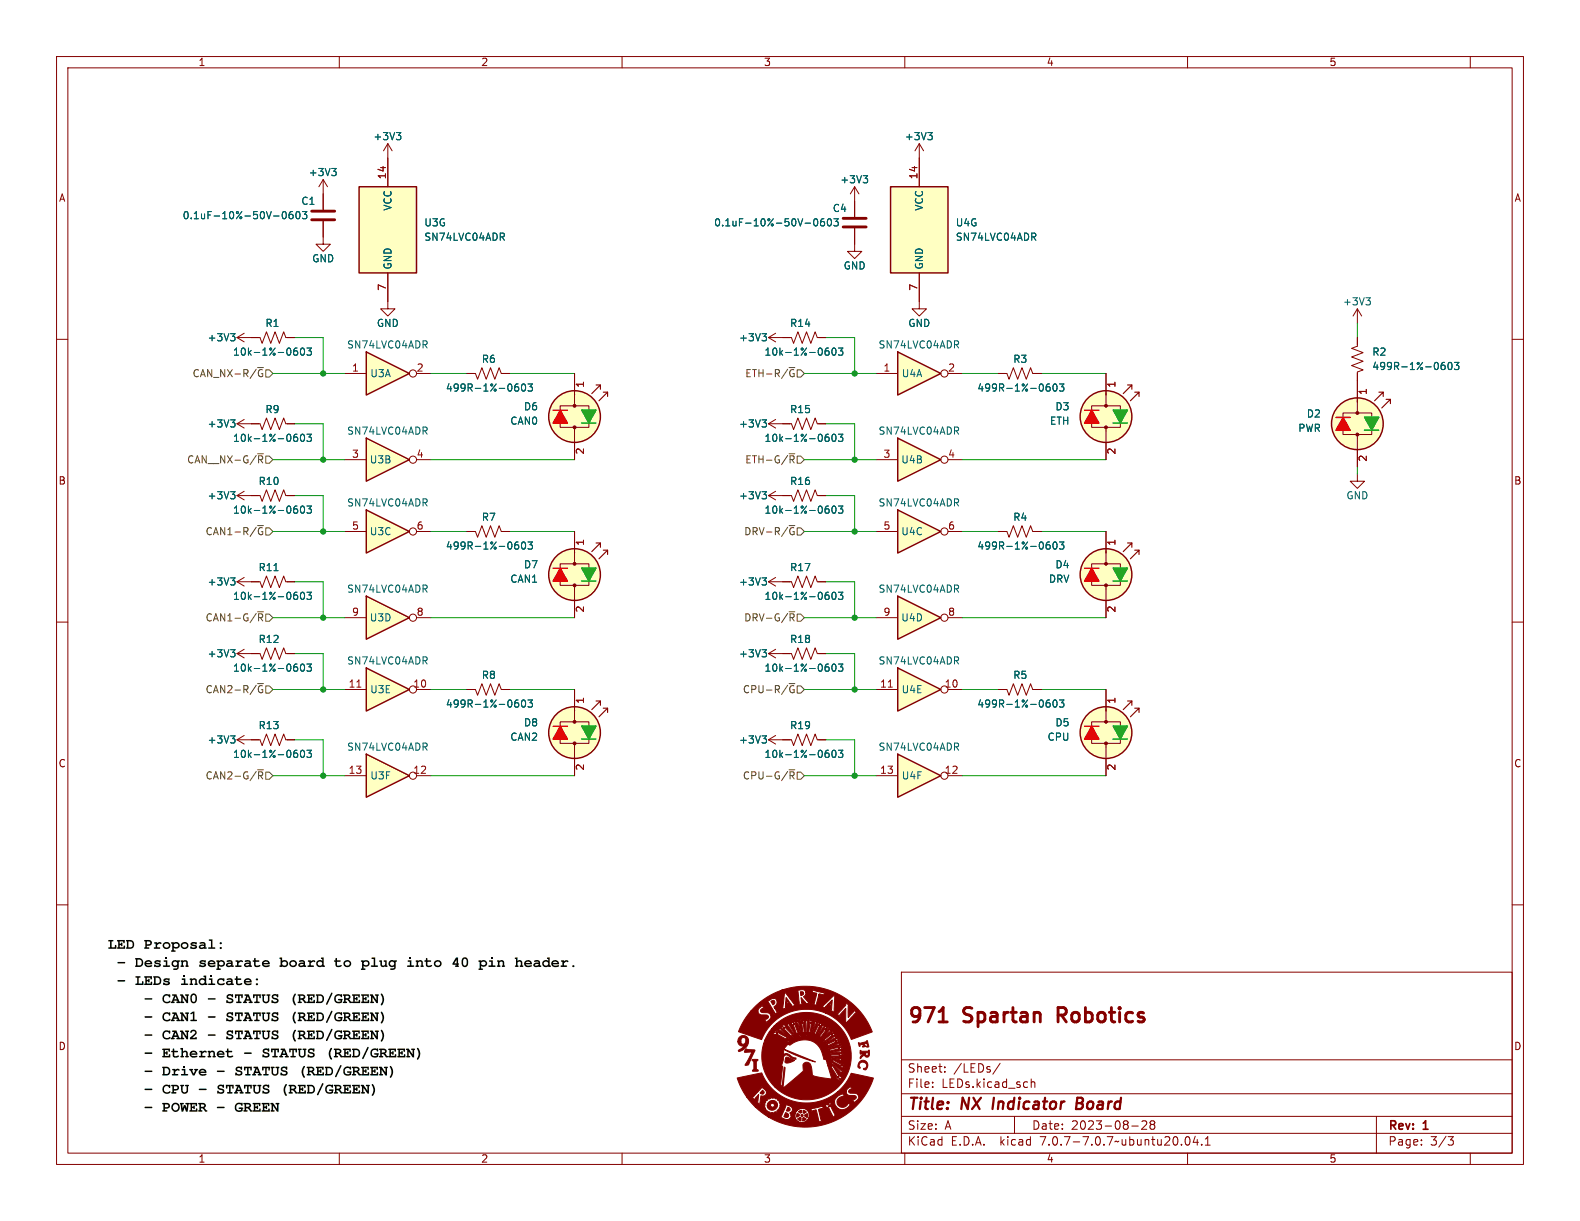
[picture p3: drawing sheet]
<svg xmlns="http://www.w3.org/2000/svg" width="279mm" height="216mm" viewBox="0 0 279 216" stroke-linecap="round" stroke-linejoin="round" font-family="sans-serif">
<defs><g id="words">
<g font-size="3.5" fill="#840000">
<text x="160.4" y="181.6">971</text>
<text x="170.6" y="181.6">Spartan</text>
<text x="188.2" y="181.6">Robotics</text>
</g>
<g font-size="2.8" fill="#840000">
<text x="160.4" y="196.8">Title:</text>
<text x="170.1" y="196.8">NX</text>
<text x="176.4" y="196.8">Indicator</text>
<text x="191.9" y="196.8">Board</text>
</g>
<g font-size="2.7">
<text x="19" y="168.1">LED Proposal:</text>
<text x="20.6" y="171.3">-</text>
<text x="23.8" y="171.3">Design</text>
<text x="35" y="171.3">separate</text>
<text x="49.4" y="171.3">board</text>
<text x="59" y="171.3">to</text>
<text x="63.8" y="171.3">plug</text>
<text x="71.8" y="171.3">into</text>
<text x="79.8" y="171.3">40 pin</text>
<text x="91" y="171.3">header.</text>
<text x="20.6" y="174.5">-</text>
<text x="23.8" y="174.5">LEDs indicate:</text>
<text x="25.4" y="177.7">-</text>
<text x="28.6" y="177.7">CAN0 -</text>
<text x="39.8" y="177.7">STATUS (RED/GREEN)</text>
<text x="25.4" y="180.9">-</text>
<text x="25.4" y="184.1">-</text>
<text x="28.6" y="180.9">CAN1 -</text>
<text x="28.6" y="184.1">CAN2 -</text>
<text x="39.8" y="180.9">STATUS (RED/GREEN)</text>
<text x="39.8" y="184.1">STATUS (RED/GREEN)</text>
<text x="25.4" y="187.3">-</text>
<text x="25.4" y="190.5">-</text>
<text x="28.6" y="187.3">Ethernet</text>
<text x="28.6" y="190.5">Drive</text>
<text x="38.2" y="190.5">-</text>
<text x="41.4" y="190.5">STATUS (RED/GREEN)</text>
<text x="43" y="187.3">-</text>
<text x="46.2" y="187.3">STATUS (RED/GREEN)</text>
<text x="25.4" y="193.7">-</text>
<text x="25.4" y="196.9">-</text>
<text x="28.6" y="193.7">CPU -</text>
<text x="28.6" y="196.9">POWER-</text>
<text x="38.2" y="193.7">STATUS (RED/GREEN)</text>
<text x="41.4" y="196.9">GREEN</text>
</g>
<g font-size="2.1" fill="#840000">
<text x="160.4" y="189.9">Sheet:</text>
<text x="168.6" y="189.9">/LEDs/</text>
<text x="160.4" y="192.6">File:</text>
<text x="166.5" y="192.6">LEDs.kicad_sch</text>
<text x="160.4" y="202.8">KiCad</text>
<text x="160.4" y="200">Size:</text>
<text x="167.1" y="200">A</text>
<text x="168.1" y="202.8">E.D.A.</text>
<text x="177" y="202.8">kicad</text>
<text x="182.4" y="200">Date:</text>
<text x="184.2" y="202.8">7.0.7-7.0.7~ubuntu20.04.1</text>
<text x="189.4" y="200">2023-08-28</text>
<text x="245.4" y="200.2">Rev:</text>
<text x="245.4" y="202.8">Page:</text>
<text x="251.8" y="200.2">1</text>
<text x="252.9" y="202.8">3/3</text>
</g>
<g font-size="1.8" fill="#840000">
<text x="35" y="11.9">1</text>
<text x="85" y="11.9">2</text>
<text x="135" y="11.9">3</text>
<text x="185" y="11.9">4</text>
<text x="235" y="11.9">5</text>
<text x="10.3" y="35.9">A</text>
<text x="267.7" y="35.9">A</text>
<text x="10.3" y="85.9">B</text>
<text x="267.7" y="85.9">B</text>
<text x="10.3" y="135.9">C</text>
<text x="267.7" y="135.9">C</text>
<text x="10.3" y="185.9">D</text>
<text x="267.7" y="185.9">D</text>
<text x="35" y="205.8">1</text>
<text x="85" y="205.8">2</text>
<text x="135" y="205.8">3</text>
<text x="185" y="205.8">4</text>
<text x="235" y="205.8">5</text>
</g>
<g font-size="1.8" fill="#006464">
<text x="65.9" y="25">+3V3</text>
<text x="159.9" y="25">+3V3</text>
<text x="54.5" y="31.3">+3V3</text>
<text x="148.5" y="32.6">+3V3</text>
<text x="32.2" y="39">0.1uF-10%-50V-0603</text>
<text x="53.2" y="36.4">C1</text>
<text x="69.4" y="37.4" transform="rotate(-90 69.4 37.4)">VCC</text>
<text x="74.9" y="40.2">U3G</text>
<text x="126.2" y="40.2">0.1uF-10%-50V-0603</text>
<text x="147.2" y="37.7">C4</text>
<text x="163.4" y="37.4" transform="rotate(-90 163.4 37.4)">VCC</text>
<text x="168.9" y="40.2">U4G</text>
<text x="55.1" y="46.6">GND</text>
<text x="69.4" y="47.8" transform="rotate(-90 69.4 47.8)">GND</text>
<text x="74.9" y="42.8">SN74LVC04ADR</text>
<text x="149.1" y="47.9">GND</text>
<text x="163.4" y="47.8" transform="rotate(-90 163.4 47.8)">GND</text>
<text x="168.9" y="42.8">SN74LVC04ADR</text>
<text x="46.8" y="58">R1</text>
<text x="66.5" y="58">GND</text>
<text x="139.6" y="58">R14</text>
<text x="160.5" y="58">GND</text>
<text x="237.4" y="54.2">+3V3</text>
<text x="36.6" y="60.6">+3V3</text>
<text x="41.1" y="63.1">10k-1%-0603</text>
<text x="61.3" y="61.8">SN74LVC04ADR</text>
<text x="85.1" y="64.4">R6</text>
<text x="130.6" y="60.6">+3V3</text>
<text x="135.1" y="63.1">10k-1%-0603</text>
<text x="155.3" y="61.8">SN74LVC04ADR</text>
<text x="179.1" y="64.4">R3</text>
<text x="242.6" y="63.1">R2</text>
<text x="242.6" y="65.6">499R-1%-0603</text>
<text x="65.4" y="66.9">U3A</text>
<text x="78.7" y="69.4">499R-1%-0603</text>
<text x="159.4" y="66.9">U4A</text>
<text x="172.7" y="69.4">499R-1%-0603</text>
<text x="36.6" y="75.8">+3V3</text>
<text x="46.8" y="73.3">R9</text>
<text x="61.3" y="77.1">SN74LVC04ADR</text>
<text x="90.1" y="75.3">CAN0</text>
<text x="92.6" y="72.8">D6</text>
<text x="130.6" y="75.8">+3V3</text>
<text x="139.6" y="73.3">R15</text>
<text x="155.3" y="77.1">SN74LVC04ADR</text>
<text x="185.6" y="75.3">ETH</text>
<text x="186.5" y="72.8">D3</text>
<text x="229.5" y="76.6">PWR</text>
<text x="231" y="74">D2</text>
<text x="41.1" y="78.3">10k-1%-0603</text>
<text x="65.3" y="82.1">U3B</text>
<text x="135.1" y="78.3">10k-1%-0603</text>
<text x="159.3" y="82.1">U4B</text>
<text x="36.6" y="88.5">+3V3</text>
<text x="45.6" y="86">R10</text>
<text x="61.3" y="89.8">SN74LVC04ADR</text>
<text x="130.6" y="88.5">+3V3</text>
<text x="139.6" y="86">R16</text>
<text x="155.3" y="89.8">SN74LVC04ADR</text>
<text x="238" y="88.5">GND</text>
<text x="41.1" y="91">10k-1%-0603</text>
<text x="65.3" y="94.8">U3C</text>
<text x="85.1" y="92.3">R7</text>
<text x="135.1" y="91">10k-1%-0603</text>
<text x="159.3" y="94.8">U4C</text>
<text x="179.1" y="92.3">R4</text>
<text x="45.6" y="101.2">R11</text>
<text x="78.7" y="97.4">499R-1%-0603</text>
<text x="92.6" y="100.7">D7</text>
<text x="139.6" y="101.2">R17</text>
<text x="172.7" y="97.4">499R-1%-0603</text>
<text x="186.5" y="100.7">D4</text>
<text x="36.6" y="103.7">+3V3</text>
<text x="41.1" y="106.3">10k-1%-0603</text>
<text x="61.3" y="105">SN74LVC04ADR</text>
<text x="90.1" y="103.2">CAN1</text>
<text x="130.6" y="103.7">+3V3</text>
<text x="135.1" y="106.3">10k-1%-0603</text>
<text x="155.3" y="105">SN74LVC04ADR</text>
<text x="185.4" y="103.2">DRV</text>
<text x="45.6" y="113.9">R12</text>
<text x="65.3" y="110.1">U3D</text>
<text x="139.6" y="113.9">R18</text>
<text x="159.3" y="110.1">U4D</text>
<text x="36.6" y="116.4">+3V3</text>
<text x="41.1" y="119">10k-1%-0603</text>
<text x="61.3" y="117.7">SN74LVC04ADR</text>
<text x="130.6" y="116.4">+3V3</text>
<text x="135.1" y="119">10k-1%-0603</text>
<text x="155.3" y="117.7">SN74LVC04ADR</text>
<text x="65.4" y="122.8">U3E</text>
<text x="78.7" y="125.3">499R-1%-0603</text>
<text x="85.1" y="120.2">R8</text>
<text x="159.3" y="122.8">U4E</text>
<text x="172.7" y="125.3">499R-1%-0603</text>
<text x="179.1" y="120.2">R5</text>
<text x="36.6" y="131.7">+3V3</text>
<text x="45.6" y="129.1">R13</text>
<text x="90.1" y="131.2">CAN2</text>
<text x="92.6" y="128.6">D8</text>
<text x="130.6" y="131.7">+3V3</text>
<text x="139.6" y="129.1">R19</text>
<text x="185.1" y="131.2">CPU</text>
<text x="186.5" y="128.6">D5</text>
<text x="41.1" y="134.2">10k-1%-0603</text>
<text x="61.3" y="132.9">SN74LVC04ADR</text>
<text x="135.1" y="134.2">10k-1%-0603</text>
<text x="155.3" y="132.9">SN74LVC04ADR</text>
<text x="65.4" y="138">U3F</text>
<text x="159.4" y="138">U4F</text>
</g>
<g font-size="1.8" fill="#a90000">
<text x="68.3" y="31.8" transform="rotate(-90 68.3 31.8)">14</text>
<text x="162.3" y="31.8" transform="rotate(-90 162.3 31.8)">14</text>
<text x="68.3" y="51.5" transform="rotate(-90 68.3 51.5)">7</text>
<text x="162.3" y="51.5" transform="rotate(-90 162.3 51.5)">7</text>
<text x="62.2" y="65.8">1</text>
<text x="73.6" y="65.8">2</text>
<text x="156.1" y="65.8">1</text>
<text x="167.6" y="65.8">2</text>
<text x="103.6" y="68.7" transform="rotate(-90 103.6 68.7)">1</text>
<text x="197.6" y="68.7" transform="rotate(-90 197.6 68.7)">1</text>
<text x="242" y="69.9" transform="rotate(-90 242 69.9)">1</text>
<text x="62.2" y="81">3</text>
<text x="73.6" y="81">4</text>
<text x="103.6" y="80.5" transform="rotate(-90 103.6 80.5)">2</text>
<text x="156.1" y="81">3</text>
<text x="167.6" y="81">4</text>
<text x="197.6" y="80.5" transform="rotate(-90 197.6 80.5)">2</text>
<text x="242" y="81.7" transform="rotate(-90 242 81.7)">2</text>
<text x="62.2" y="93.7">5</text>
<text x="73.6" y="93.7">6</text>
<text x="156.1" y="93.7">5</text>
<text x="167.6" y="93.7">6</text>
<text x="103.6" y="96.6" transform="rotate(-90 103.6 96.6)">1</text>
<text x="197.6" y="96.6" transform="rotate(-90 197.6 96.6)">1</text>
<text x="62.2" y="109">9</text>
<text x="73.6" y="109">8</text>
<text x="103.6" y="108.4" transform="rotate(-90 103.6 108.4)">2</text>
<text x="156.1" y="109">9</text>
<text x="167.6" y="109">8</text>
<text x="197.6" y="108.4" transform="rotate(-90 197.6 108.4)">2</text>
<text x="61.6" y="121.7">11</text>
<text x="73" y="121.7">10</text>
<text x="103.6" y="124.5" transform="rotate(-90 103.6 124.5)">1</text>
<text x="155.5" y="121.7">11</text>
<text x="167" y="121.7">10</text>
<text x="197.6" y="124.5" transform="rotate(-90 197.6 124.5)">1</text>
<text x="61.6" y="136.9">13</text>
<text x="73" y="136.9">12</text>
<text x="103.6" y="136.3" transform="rotate(-90 103.6 136.3)">2</text>
<text x="155.5" y="136.9">13</text>
<text x="167" y="136.9">12</text>
<text x="197.6" y="136.3" transform="rotate(-90 197.6 136.3)">2</text>
</g>
<g font-size="1.8" fill="#725600">
<text x="34" y="66.9">CAN_NX-R/~{G}</text>
<text x="131.7" y="66.9">ETH-R/~{G}</text>
<text x="33" y="82.1">CAN__NX-G/~{R}</text>
<text x="131.7" y="82.1">ETH-G/~{R}</text>
<text x="36.3" y="94.8">CAN1-R/~{G}</text>
<text x="131.5" y="94.8">DRV-R/~{G}</text>
<text x="36.3" y="110.1">CAN1-G/~{R}</text>
<text x="131.5" y="110.1">DRV-G/~{R}</text>
<text x="36.3" y="122.8">CAN2-R/~{G}</text>
<text x="131.3" y="122.8">CPU-R/~{G}</text>
<text x="36.3" y="138">CAN2-G/~{R}</text>
<text x="131.3" y="138">CPU-G/~{R}</text>
</g>
</g></defs>
<g fill="none" stroke="#840000" stroke-width=".18">
<path d="M10 10h259.4v195.9h-259.4zM12 12h255.4v191.9h-255.4zM60 10v2M110 10v2M160 10v2M210 10v2M260 10v2M10 60h2M151.1 43.2v1.3h-1.2l1.2 1.2 1.3-1.2h-1.3M267.4 60h2M10 110h2M267.4 110h2"/>
<path d="M10 160h2M267.4 160h2M159.4 171.9h108v32h-108zM159.4 197.4h108M159.4 193.4h108M159.4 187.4h108M164.9 192.1v.2M164.9 191.4v.1M167.1 189.4v.2M167.1 188.7v.1M176.9 188l-1.3 1.9M179.4 197.4v3"/>
<path d="M182.4 190.8v1.5M182.4 191.4l.2-.1 .3 .1 .1 .9M200.1 199.1h1.2M201.9 198.3l.6-.1 .2 .1 .1 .3-.9 1.1h.9M203.6 198.8l-.2-.3 .2-.3 .5 .1 .1 .2-.3 .3M203.6 198.8l-.2 .3v.3l.2 .3 .5-.1 .1-.2-.1-.4-.2-.2M203.6 198.8h.3M243.4 197.4v6.5M60 203.9v2M110 203.9v2M159.4 200.4h108M160 203.9v2"/>
<path d="M209.7 201.1l.2-.1a.81 .81 0 0 1 .6 .6 .81 .81 0 0 1-.3 .8l-.1 .1a.81 .81 0 0 1-.4-1.4zM210 203.9v2M211.4 200.9l-.4 1.1h.9M211.7 201.5v1M212.5 202.3v.2M213.1 202.5h.9M213.1 201.4l.5-.4v1.5M251.4 202.3v.2M251.4 201.6v.1M256.1 201h.9l-.5 .6 .4 .1 .1 .5-.3 .3h-.4M260 203.9v2"/>
</g>
<path d="M175.8 194.1l-.3 2M190.4 195.1h.7M191.1 195.1l.2 .1M191.2 194.1h-.7l-.2 2 .9-.1M191.3 195l-.2 .1" fill="none" stroke="#840000" stroke-width=".4"/>
<path d="M187.1 179.5h1M188.1 178.2h-1v2.5M166.1 180.7h1.4" fill="none" stroke="#840000" stroke-width=".51"/>
<g fill="#840000" stroke="#840000" stroke-width=".18">
<path d="M130.4 190.6l4.3-.9a8.5 8.5 0 0 0 10 5.1h2.9l.1 .6 .5 .6-.1 .1h.3a1.43 1.43 0 0 0 1.9-.8l-.2-.3-.4 .5a.99 .99 0 0 1-1.6-.3 .99 .99 0 0 1 1-1.4l.1 .2 .2-.1-.2-.2a.32 .32 0 0 0-.2-.3 .32 .32 0 0 0-.4 .2l-.8 .6-.2 .6h-2.9a8.4 8.4 0 0 0 3.4-1.8l1.5 .1a.66 .66 0 0 0 .6 .6h.6a.42 .42 0 0 1 .6 .2 .42 .42 0 0 1-.4 .6l-.1-.1a.22 .22 0 0 0-.1 .2 .22 .22 0 0 0 .2 .2 .17 .17 0 0 0 .2 .2 .17 .17 0 0 0 .1-.2v-.1a.76 .76 0 0 0 .4-1.1l-.4-.3h-1a.35 .35 0 0 1-.2-.5 .35 .35 0 0 1 .5-.1l.1-.2-.4-.4-.5 .5-.2 .4h-1.5l.2-.1a13.7 13.7 0 0 0 2.3-3.1l3.8 .8a3.3 3.3 0 0 1-.7 1.8 12.7 12.7 0 0 1-17.9 5.1h2.1l.4 .2a1.45 1.45 0 0 0 1.2 .2l.4-.4v-.3h.6l.1 .1-.1 .1 .1 .1-.1 .1 .2 .1-.1 .1h.1l-.1 .1 .2 .1-.1 .1h.2v.1h.1l.1 .2 .1-.1 .2 .2 .1-.1 .1 .2 .1-.1 .3 .1 .1-.1h.1v-.1l.2 .1v-.2l.1 .1v-.2l.2 .1v-.2h.2l-.1-.1h.2l-.1-.2h.2l-.1-.1 .1-.1v-.3l.1-.1-.1-.1 .1-.1-.2-.2 .1-.1-.1-.1v-.1h-.2l.1-.2h-.2l.1-.1h-.2v-.1h-.1l-.1-.1-.1 .1-.1-.2h1.2l.2 .7 .1-.2 .6-.2 .4 1.6a.22 .22 0 0 1 .1 .3 .22 .22 0 0 1-.2 .1l.2 .2 .6-.2 .1-.2a.4 .4 0 0 1-.5-.5l-.1-.7a.41 .41 0 0 1-.1-.6 .41 .41 0 0 1 .6-.1v.1a.34 .34 0 0 0 .2-.3 .34 .34 0 0 0-.1-.3h.5l.1 .1a.86 .86 0 0 1 .8 .9l.2 .5a.28 .28 0 0 0 .2 .4 .28 .28 0 0 0 .4-.2l-.3-.6a1.42 1.42 0 0 1-.3-1.5l-.1-.1a.21 .21 0 0 0-.3-.2 .21 .21 0 0 0-.1 .3l-.3 .2v-.4l-.3 .6h-.5l-.1-.1-.1 .1-1.6 .4h-2.3v.1l-.1-.1-.1 .2-.1-.1v.2h-.2l.1 .1-.3 .1 .1 .1-.1-.1v.2l-.1 .1 .1 .1h-.2l.1 .2-.1 .1h-.6l-.2-.4a.68 .68 0 0 0 .4-.8 .68 .68 0 0 0-.7-.5l-.5-.2 .1 .3-.2 .5-.6 1.3-.2-.1-.1 .2h-2.1l-2.2-1.8 1.7 .1 .1 .3-.2 .2 .3-.1 .1 .2v.3l.2-.1 .4 .1v.2l.4-.2 .2 .2 .1-.2 .2-.1 .3 .1a.36 .36 0 0 1 .4-.5v-.2l.3-.3a.28 .28 0 0 1-.2-.2 .28 .28 0 0 1 .2-.3 .28 .28 0 0 1-.3-.2 .28 .28 0 0 1 .2-.3 .31 .31 0 0 1-.4-.1 .31 .31 0 0 1-.1-.4 .28 .28 0 0 1-.4 .1 .28 .28 0 0 1-.1-.3 .34 .34 0 0 1-.4 .2 .34 .34 0 0 1-.3-.2 .3 .3 0 0 1-.2 .3 .3 .3 0 0 1-.3-.1v.2l-.2 .2h-.3a.31 .31 0 0 1 .1 .4 .31 .31 0 0 1-.4 .1 .3 .3 0 0 1 .3 .3 .3 .3 0 0 1-.3 .3h-1.4l-1.6-1.8h.9l.6 .6a.94 .94 0 0 1 .6-.9l.1-.1-.2 1.2a.59 .59 0 0 0 .5 .6 .84 .84 0 0 1 0-1v-.3a.32 .32 0 0 1 .5-.2h.1a.69 .69 0 0 0 .5-.7 .69 .69 0 0 0-.6-.6l-.4-.3v.2l-1.4 1.6-.2-.1h-1l-1.1-1.8z"/>
<path d="M136.9 181.4l.4-.3h1.8l1.3 1.8 .2-.1 3.6 .1 .7-1.4a.45 .45 0 0 0 .4-.3 .45 .45 0 0 0-.1-.5l-.1 .3h-.2v-.3l-.3 .3v.5l-.6 1.3h-3.4l-1-1.5-.1-.5h.4l.1 .3a3.2 3.2 0 0 1 .9 1.7l.2-.1 2.6 .1 .8-2.2-.1-.1-.1 .2-.1-.2-.1 .1v.3l-.6 1.8h-2.4l-.5-1.3 .1-.6-.3-.3h.4l.2 .4 .5 1.8 .2-.1-.4-1.9h.3l.2 .4 .2 1.5 1.2 .1 .1-.5a2.35 2.35 0 0 1 .4-1.5l-.1-.4-.1 .3-.2-.1 .1-.3a.62 .62 0 0 0-.2 .9l-.2 1.5h-.8l-.2-1.6 .2-.5h.2l.1 .3v1.6a.13 .13 0 0 0 0 .2 .13 .13 0 0 0 .2-.1v-1.7l.2-.4-.1-.1a.17 .17 0 0 1-.2 .2 .17 .17 0 0 1-.1-.3l-.1 .3h-.2l-.3-.4 .1 .3-.2 .1-.2-.2v.4h-.3v-.3l-.2-.1v.3l-.2-.2-.5 .1-.1 .3h-.1l-.1-.3-.2 .3h-.5a.18 .18 0 0 1 0 .3 .18 .18 0 0 1-.2 0 .18 .18 0 0 1-.1-.2v.2h-1.8a7.8 7.8 0 0 1 10.2-.5 7.8 7.8 0 0 1 1.9 10.1 8 8 0 0 1-12.4 1.4l1 .1 .3-.3 .4-3.2 .1 .1-.3 3.6 3.3-2.8 .3-.4a1.04 1.04 0 0 1 .2-1.3 .9 .9 0 0 1 1.2 1l.1 .6a.61 .61 0 0 0 .7 .9l2.8 .4-.7-2.3h.5l.4 .7a2.12 2.12 0 0 1 .7 1.6l.4 .3v-.4h.2l.1 .3a.55 .55 0 0 0 .1-.6 .55 .55 0 0 0-.6-.3l-1-1.7-.8 .1-.1-.5h.6l.4 .2 1.2 1.2 .2 .4h.3a.17 .17 0 0 1-.2-.1 .17 .17 0 0 1 .1-.2 .17 .17 0 0 1 .2 .1l-1.6-1.4-.2-.4h-.3a.16 .16 0 0 1 .2 .2 .16 .16 0 0 1-.3 0h-.6l-.2-.5h.9l.6 .4a2.37 2.37 0 0 1 1.3 .9l.4-.1-.2-.1v-.2h.3l-.3-.3h-.5l-1.5-.8-.1 .2h-.9v-.2h-.4l-.1-.2a3.4 3.4 0 0 0-3.1-3.2 4.1 4.1 0 0 0-2.8 .9l-.4-.2-.7 .9 5.6 2.3-3.2-1.1-2.4-1.2v1a1.03 1.03 0 0 1 1.5 .4l.7 .2v.2l-.6-.1-1.1-.7-.5 .2-.1 .7-.3 1.1 .2 .1-.4 3.5h-1a7.6 7.6 0 0 1-2-7.6l4.6 .1a6 6 0 0 1 3-1 3.7 3.7 0 0 1 3.3 3.5l-.1-.6h.4l.1 .4 .1-.1a.3 .3 0 0 0 0-.3 .3 .3 0 0 0-.3-.1 .45 .45 0 0 1-.5-.6l.4-.1 .1 .3h.1a.36 .36 0 0 0-.1-.4 .36 .36 0 0 0-.5 .1l-.2-.3a.24 .24 0 0 1-.1-.4 .24 .24 0 0 1 .4 .1l.1 .1h.1l-.2-.5-.6 .2-.1-.1a.32 .32 0 0 1-.3-.3 .32 .32 0 0 1 .3-.3l.2 .2h.2l-.4-.4-.4 .4-.3-.3a.24 .24 0 0 1-.3-.2 .24 .24 0 0 1 .2-.3l.4 .2v-.1l-.6-.3a.35 .35 0 0 1-.1 .5 .35 .35 0 0 1-.5-.1 .3 .3 0 0 1-.3-.2 .3 .3 0 0 1 0-.3l.5 .1v-.1l-.7-.2v.5h-.9a.18 .18 0 0 1-.1-.3 .18 .18 0 0 1 .3-.1h.2l-.3-.1a.28 .28 0 0 0-.4 .1 .28 .28 0 0 0 .1 .4l-1 .2-.1-.3 .5-.2h-.3a.25 .25 0 0 0-.3 .2 .25 .25 0 0 0 .1 .3l-.5 .3a.28 .28 0 0 1-.2 .1 .28 .28 0 0 1-.3-.2l.4-.4-.5 .3 .2 .4-.3 .2h-4.5l.3-.6h3.8a.37 .37 0 0 0 .5 .4l-.3-.4 .5-.3a.23 .23 0 0 1 .4-.1 .23 .23 0 0 1 0 .3l-.2 .2 .5-.2-.2-.4 .7-.2a.23 .23 0 0 1 .3-.1 .23 .23 0 0 1 0 .4l-.4 .1 .4-.1a.3 .3 0 0 0 .3-.1 .3 .3 0 0 0-.1-.4h1.1v.4h-.5h.7v-.5l1 .3a.3 .3 0 0 1-.1 .3 .3 .3 0 0 1-.4 0h-.1l.6 .2 .2-.5 .7 .3a.24 .24 0 0 1 .1 .3 .24 .24 0 0 1-.2 .2l-.4-.1a.4 .4 0 0 0 .4 .2 .4 .4 0 0 0 .3-.3l.7 .6-.4 .2-.3-.1a.37 .37 0 0 0 .3 .3 .37 .37 0 0 0 .4-.2h.1l.4 .7-.4 .1-.2-.3h-.1l.1 .2a.41 .41 0 0 0 .7 0l.1 .6a.22 .22 0 0 1 0 .3 .22 .22 0 0 1-.3-.1l-.1-.3-.1 .1a.35 .35 0 0 0 .1 .4 .35 .35 0 0 0 .5-.1h.1l.1 .8h-.5v-.4v.5l.8-.1v.1l1.9 .5 .3-.1a.17 .17 0 0 1-.3-.1 .17 .17 0 0 1 .2-.2l-2.3-.2-.1-.5h.3v.2h1.3a.63 .63 0 0 0 .8 .1l-.2-.2 .1-.1h.2a.45 .45 0 0 0-.4-.2 .45 .45 0 0 0-.4 .2h-1.7l-.1-.4h.3a.43 .43 0 0 0 .7 .1l1.4-.1 .1-.1-.2-.1v-.1h.3a.74 .74 0 0 0-.9 .1l-1.7 .2-.1-.5h.3v.2l1.6-.3a.43 .43 0 0 0 .4 .1 .43 .43 0 0 0 .3-.4 .18 .18 0 0 1-.2 .1 .18 .18 0 0 1-.2-.1l.3-.2-.5-.1-.4 .3-1.3 .4h-.3l-.2-.4h.3l.1 .2 1.5-.6a.46 .46 0 0 0 .6-.3 .16 .16 0 0 1-.2 .2 .16 .16 0 0 1-.1-.2 .16 .16 0 0 1 .1-.2l-2 .9h-.3l-.3-.5h.3l.2 .2 1.2-.6h.6l.3-.3h-.4v-.1l.3-.2a.67 .67 0 0 0-.9 .4l-1.3 .6h-.3l-.2-.4h.3l.1 .2 1.4-.9 .4-.1 .1-.1-.3-.1 .1-.2h-.2l-.2 .3-1.4 .9h-.3l-.4-.4h.4l.1 .2 1.3-1a.45 .45 0 0 0 .4-.1 .45 .45 0 0 0 .1-.5l-.2 .3-.1-.1 .1-.3-.4 .2-.2 .4-1.1 .9h-.4l-.4-.3h.4a.23 .23 0 0 0 .3 0 .23 .23 0 0 0 .1-.2l1.3-1.1v-.3l-.2 .2v-.3l-.1 .1-.2 .4-1.2 1.2h-.4l-.5-.3h.5l.2 .1 .2-.3a2.11 2.11 0 0 1 1.1-1v-.4a.16 .16 0 0 1-.2 .1 .16 .16 0 0 1-.1-.2 .16 .16 0 0 1 .3-.1 .5 .5 0 0 0-.6 .6l-.9 1.2h-.5l-.7-.3 1 .1 .8-1.4 .3-.2v-.2a.16 .16 0 0 1-.3 0 .16 .16 0 0 1 .2-.2 .51 .51 0 0 0-.4 .6l-.8 1.3h-.8a5.8 5.8 0 0 0-4.6 .9h-3.8l.7-1.4h.7l.1 .3 .2 .1a1.47 1.47 0 0 1 1.3 .5l.6 .3 .4-.2-.4-.2a2.26 2.26 0 0 1-1.4-1l-.6-.1 .1 .1a.15 .15 0 0 1 0 .3 .14 .14 0 0 1-.2-.1l-.1-.1-.7 .1 .4-.6h1.1l1.9 1.5 .2-.1-1.7-1.6h-.3l.2 .2v.1l-1.4-.1 .4-.4h1.3l.2 .4 .5 .2 1.1 1.1 .3-.2-1.2-1.2a.59 .59 0 0 0-.8-.6 .22 .22 0 0 1 .3 .1 .22 .22 0 0 1-.1 .3l-.3-.2z"/>
<path d="M133 187.3h.1a.79 .79 0 0 1 .9 .2 .61 .61 0 0 0-.3 .8v.2a.51 .51 0 0 0 .4 .8l-.1 .1h-.7a.19 .19 0 0 1-.2-.1 .19 .19 0 0 1 .2-.2v-.9a.45 .45 0 0 0-.3-.7z"/>
<path d="M152.1 187.7a.87 .87 0 0 1 1.3 .2 .87 .87 0 0 1-.5 1.3l-.2-.2a.62 .62 0 0 0 .6-.8 .62 .62 0 0 0-.9-.4 .61 .61 0 0 0-.3 1.1 .42 .42 0 0 1-.4-.3 .42 .42 0 0 1 .1-.5z"/>
<path d="M131.9 185.5l1.2 .1a.25 .25 0 0 1 .4 .1 .25 .25 0 0 1-.1 .3l-.8 1.7a.65 .65 0 0 1-.8 .7l1.2-2.4-1 .1a.25 .25 0 0 1-.4-.1 .25 .25 0 0 1 .2-.4z"/>
<path d="M152.1 185.8l.2 .1h.8l.6-.2a1.11 1.11 0 0 1-.3 1.2h-.3a.35 .35 0 0 0-.3-.3 .35 .35 0 0 0-.3 .2l-.3 .4a.74 .74 0 0 1 .6-1h-.4l-.2 .2-.1-.2h.9a.32 .32 0 0 0 .2 .4 .32 .32 0 0 0 .3-.4h-1.4z"/>
<path d="M130.7 183.4a1 1 0 0 1 1.4 0 1 1 0 0 1 .1 1.3 1.63 1.63 0 0 1-1.6 1.2v-.2l1-.7a.91 .91 0 0 1-1.1-.7v-.1h.5a.46 .46 0 0 0 .6 .4 .46 .46 0 0 0 .3-.6 .45 .45 0 0 0-.5-.5 .45 .45 0 0 0-.4 .6v.1h-.5z"/>
<path d="M151.8 184.4h.5a1.29 1.29 0 0 0 1.1-.4l.2 .8a.22 .22 0 0 1 0 .3 .22 .22 0 0 1-.3 .1v-.3a.3 .3 0 0 0 0-.4 .3 .3 0 0 0-.4 .1v.3l.2 .1-.5 .1h-.1a.21 .21 0 0 0 .1-.4 .2 .2 0 0 0-.3 0l-.2 .1v.2h-.1z"/>
<path d="M133.4 178.1l.9-.8h1.2a.81 .81 0 0 1 .8 .7l.4 .6a.52 .52 0 0 1 .1 .7l.9-.4-.1-.1-.2 .1-.4-.6h1.3v.1l.8-.2-.2-.1v-.8h.2a.14 .14 0 0 0 .2 .1 .14 .14 0 0 0 0-.2 .14 .14 0 0 0-.2 0l-.2 .1 .1-.9 .7 .9a.43 .43 0 0 1 .2 .7h5.4l.8 .2a.52 .52 0 0 1 .3-.7l.3 .1a.14 .14 0 0 0 .1 .1 .14 .14 0 0 0 .1-.1l-.1-.2-.4 .1 .8-.7-.1 1.7-.3 .1 .8 .4 .1-.1a.91 .91 0 0 1-.2-1l.1-1.7a.38 .38 0 0 0-.6 .3l-1.7 1.5h-5.4l.6-.2h4h-4l.2-.1v-.1h-.3l-1.3-1.8a.22 .22 0 0 0-.3-.3 .22 .22 0 0 0-.1 .4l-.3 2.3-1.4 .1a.22 .22 0 0 1-.1-.3 .22 .22 0 0 1 .2-.2l.3-.3v-.4a.65 .65 0 0 0-.5-.6 .65 .65 0 0 0-.7 .3l-.7 .5h-1.2l.4-.3a12.7 12.7 0 0 1 3.5-1.9h2.7l.1 .2a.46 .46 0 0 1 .2 .6l.1 1.2a.28 .28 0 0 1-.2 .4v.1l.9-.1-.1-.1h-.1l-.2-1 1 1.1 .6-.1-.3-.2-.6-.7a.27 .27 0 0 1-.2-.2 .27 .27 0 0 1 .3-.3l.1-.5 1.6 .1a.24 .24 0 0 1 .3 0 .24 .24 0 0 1 0 .3l-.3 1.2a.24 .24 0 0 1-.1 .3 .24 .24 0 0 1-.3 0 .79 .79 0 0 0 .9 .2 .31 .31 0 0 1-.2-.2 .31 .31 0 0 1 .1-.4l.3-1.1h.1h-.1v-.2l.7 .2-.1 .1 .2 .1 .2-.7-.2 .1-.8-.1-1-.4-.2 .5h-1.1a.7 .7 0 0 0-1.1-.4h-3.2l.4-.1a12.7 12.7 0 0 1 15.6 7.5l-3.7 1.3a8.4 8.4 0 0 0-4.5-4.6h1.9l.7 .5-.1-.2 1.1-1.2-.1 2.5h.2l1.2-1.3a.52 .52 0 0 1 .7-.3l-.6-.7a.17 .17 0 0 0-.2 .2 .17 .17 0 0 0 .2 .1l-1 1.1 .1-2.2-.6-.4h-.1l.2 .2-.1 .4-1.3 1.3-.2-.1-.1 .1a6 6 0 0 1-3.1-.4l-2.1-.3a8.7 8.7 0 0 0-8.1 5.3l-4-1.4a12.2 12.2 0 0 1 2.2-3.6h1.2l.4 .6 .8 .1a.42 .42 0 0 1 .7 .3 .42 .42 0 0 1-.7 .4l.3 .4a.18 .18 0 0 0 .2 .1 .18 .18 0 0 0 .1-.2 .86 .86 0 0 0 .5-1l-.1-.2a1.8 1.8 0 0 0-1.5-.3 .4 .4 0 0 1-.1-.5 .4 .4 0 0 1 .5-.2l-.2-.3a.17 .17 0 0 0-.2-.2 .17 .17 0 0 0-.1 .2l-.5 .4-.1 .4h-1.2z"/>
<path d="M141 197.8l.5-.3 .2 .1v.5a.37 .37 0 0 1-.6-.2z"/>
<path d="M142 197.7l.1-.1 .5 .3a.48 .48 0 0 1-.7 .2z"/>
<path d="M142.3 197.1l.5-.2-.1 .7-.4-.3z"/>
<path d="M141 196.8a.34 .34 0 0 1 .4 .4 .34 .34 0 0 1-.5 .3z"/>
<path d="M142 196.3l.6 .3-.2 .1a.25 .25 0 0 1-.3 .1 .25 .25 0 0 1-.1-.3z"/>
<path d="M141.2 196.6l.5-.3v.5h-.1z"/>
<path d="M138.9 196.7l.5 .3a.4 .4 0 0 1-.1 .6 .4 .4 0 0 1-.6-.1l-.1-.1z"/>
<path d="M139.3 195.8a.37 .37 0 0 1 .4 .5 .37 .37 0 0 1-.6 .1z"/>
<path d="M146.6 195.5l.3-.1v.2l-.3 .1 .2-.1v-.2l-.2 .3z"/>
<path d="M135.9 194.9a.9 .9 0 0 1 1.3-.1 .9 .9 0 0 1 .1 1.2 .9 .9 0 0 1-1.2 .2l-.3-.3-.1-.4h.5l.4 .3 .3-.1v-.4a.37 .37 0 0 0-.4-.2 .37 .37 0 0 0-.3 .4h-.5z"/>
<path d="M134.8 192.8l.3 .3v.2a.41 .41 0 0 1-.7 0z"/>
<path d="M139 187h.3l1.2 .5a2.24 2.24 0 0 1-1.5 .4h-.1a.74 .74 0 0 1 0-.9z"/>
<path d="M148.1 190.4h.1v.2v-.2l.1 .2v-.2h-.2a.15 .15 0 0 1 .2 0 .15 .15 0 0 1-.1 .2 .15 .15 0 0 1-.1-.2l.1 .2z"/>
<path d="M148.7 188.2h.2v.2h-.2l.2-.1z"/>
<path d="M148.4 186.6h.2v.1h-.2h.2l-.2-.1 .2 .1z"/>
<path d="M148.3 185.2l.1-.1 .1 .2-.2 .1 .2-.2-.2 .1 .1-.1-.2 .1 .2-.2-.2 .2z"/>
<path d="M147.8 184h.2v.2h-.2l.2-.1h-.2h.2z"/>
<path d="M147 182.8h.2l-.1 .2h-.1l.2-.2-.2 .1 .1-.1-.1 .1z"/>
<path d="M137.3 182.5l.2 .2-.2-.2a.16 .16 0 0 1 .3 .1 .15 .15 0 0 1-.2 .2 .15 .15 0 0 1-.1-.2l.2 .1z"/>
<path d="M145.9 182l.2-.1 .1 .2h-.2l.1-.1-.2 .1 .2-.1-.2 .1 .2-.2z"/>
<path d="M138.5 181.6a.14 .14 0 0 1 .2 .1 .14 .14 0 0 1 0 .2 .14 .14 0 0 1-.2-.1l.2 .1-.2-.1h.2l-.2-.1 .2 .1z"/>
<path d="M144.7 181.1h.2v.2h-.2l.2-.1-.1-.1-.1 .2z"/>
<path d="M140.4 181h.1v.2h-.1l.1-.1-.1-.1-.1 .2z"/>
<path d="M143.4 180.8h.1v.2h-.1l.1-.2-.1 .2 .1-.2-.2 .1z"/>
<path d="M141.7 180.7l.2 .2-.2-.2 .2 .2-.1-.2h.1l.1 .2h-.2z"/>
<path d="M136.3 177.1a.37 .37 0 0 1 .7 0 .37 .37 0 0 1-.4 .5z"/>
<path d="M141.5 175.4a.36 .36 0 0 1 .6 .1 .36 .36 0 0 1-.3 .5h-.2z"/>
<circle cx="141.8" cy="197.2" r=".2"/>
<circle cx="147.1" cy="188.5" r=".1"/>
<circle cx="147.1" cy="187.5" r=".08"/>
</g>
<path d="M158.7 62.2l7.7 3.8-7.7 3.9z" fill="#ffffc2"/>
<g fill="none" stroke="#840000" stroke-width=".25">
<path d="M157.5 33h10.1v15.3h-10.1zM158.7 62.2l7.7 3.8-7.7 3.9z"/>
<circle cx="195.6" cy="73.7" r="4.6"/>
<circle cx="195.6" cy="129.5" r="4.6"/>
</g>
<g fill="none" stroke="#840000" stroke-width=".18">
<path d="M151.1 35.6v2.8M162.6 27.9v5.1M135.9 59.7h4.1l.3 1 .8-2 .8 2 .7-2 .8 2 .7-2 .4 1h1.5M135.9 59.7l1.3 .8M137.2 58.9l-1.3 .8M151.1 40.4v2.8M162.6 48.3v6.3h1.2l-1.2 1.3-1.3-1.3h1.3M135.9 74.9h4.1l.3 1 .8-2 .8 2 .7-2 .8 2 .7-2 .4 1h1.5M135.9 74.9l1.3 .8M137.2 74.2l-1.3 .7M154.9 66h3.8M167.6 66h2.6"/>
<path d="M176.5 66h1.6l.3 1.1 .8-2.1 .8 2.1 .7-2.1 .8 2.1 .7-2.1 .4 1h1.5M193 74.9v.7h5.1v-.7M193 72.4v-.6h5.1v.6M195.6 66v3.9M195.6 75.7v5.6M135.9 87.6l1.3 .8M135.9 87.6h2.5M137.2 86.9l-1.3 .7M176.5 121.9h1.6l.3 1 .8-2 .8 2 .7-2 .8 2 .7-2 .4 1h1.5M193 130.8v.6h5.1v-.6M193 128.3v-.7h5.1v.7M195.6 121.9v3.8"/>
<path d="M195.6 131.6v5.6"/>
<circle cx="167" cy="66" r=".63"/>
</g>
<g fill="none" stroke="#006464" stroke-width=".18">
<path d="M144 38.8l.2-.1a.68 .68 0 0 1 .4 .6 .68 .68 0 0 1-.4 .6l-.2-.1-.1-.3zM145.7 38.7h-.4a.86 .86 0 0 0 0 1.2l.5-.1v-.4l-.2-.2h-.4l-.1 .2M146.4 38.8l.2-.1a.68 .68 0 0 1 .4 .6 .68 .68 0 0 1-.4 .6l-.2-.1-.1-.3zM147.5 38.7h.7l-.4 .5 .4 .1v.5l-.2 .1-.5-.1M134.8 59h.7l-.4 .5M135.3 59.5l.2 .2v.3l-.2 .3M182.7 41.9l.5 .6M182.9 41.2l.3 .3-.1 .3-.2 .1M134.8 74.2h.7l-.4 .5M135.3 74.7l.2 .3v.3l-.2 .2M146.1 77.3h.4l.1 .2v.4l-.5 .1M146.1 62l.4 .1 .1 .2v.4l-.5 .1"/>
<path d="M146.5 76.8h-.4M146.5 61.5l-.4 .1M147.3 76.8h.1a.68 .68 0 0 1 .5 .6 .68 .68 0 0 1-.5 .6 .84 .84 0 0 1-.1-1.2zM147.3 61.6l.1-.1a.68 .68 0 0 1 .5 .7 .68 .68 0 0 1-.5 .6 .84 .84 0 0 1-.1-1.2zM148.3 76.8h.7l-.4 .5 .4 .1v.5l-.2 .1-.5-.1M148.3 61.5h.7l-.4 .5 .4 .1v.6l-.2 .1-.5-.1M169.1 60.9l.4 .6M169.3 60.3l.2 .2v.3l-.2 .1M185.1 68.4h.4l.2 .2-.1 .5h-.5M185.6 67.9l-.4 .1M186.4 68l.1-.1a.68 .68 0 0 1 .4 .6 .68 .68 0 0 1-.4 .7 .84 .84 0 0 1-.1-1.2zM187.3 67.9h.8l-.4 .5 .4 .1v.5l-.2 .2-.6-.2"/>
<path d="M134.8 86.9h.7l-.4 .5M135.3 87.4l.2 .3v.3l-.2 .2M185.1 124.3h.4l.2 .2-.1 .5h-.5M185.6 123.8l-.4 .1M186.4 123.8h.1a.68 .68 0 0 1 .4 .6 .68 .68 0 0 1-.4 .6 .84 .84 0 0 1-.1-1.2zM187.3 123.8h.8l-.4 .5 .4 .1v.5l-.2 .1-.6-.1"/>
</g>
<g fill="#ffffc2" stroke="#ffffc2" stroke-width=".18">
<path d="M157.5 33h10.1v15.3h-10.1z"/>
<circle cx="195.6" cy="73.7" r="4.6"/>
<circle cx="195.6" cy="129.5" r="4.6"/>
</g>
<g fill="#840000" stroke="#840000" stroke-width=".18">
<path d="M195.6 69.6v1.8z"/>
<path d="M195.6 125.5v1.8z"/>
<circle cx="195.6" cy="75.6" r=".25"/>
<circle cx="195.6" cy="71.8" r=".25"/>
<circle cx="195.6" cy="131.4" r=".25"/>
<circle cx="195.6" cy="127.6" r=".25"/>
</g>
<path d="M199.4 68.1h.8M200.2 68.8v-.7l-1.6 1.5M200.7 69.3h.7M201.4 70.1v-.8l-1.5 1.6M199.4 124h.8M200.2 124.7v-.7l-1.6 1.5M200.7 125.2h.7M201.4 126v-.8l-1.5 1.5" fill="none" stroke="#840000" stroke-width=".2"/>
<path d="M196.8 74.8h2.6M196.8 130.7h2.6" fill="none" stroke="#00c200" stroke-width=".25"/>
<path d="M191.8 72.5h2.5M191.8 128.4h2.5" fill="none" stroke="#f00" stroke-width=".25"/>
<g fill="#f00" stroke="#f00" stroke-width=".25">
<path d="M193.1 72.5l1.2 2.3h-2.5z"/>
<path d="M193.1 128.4l1.2 2.3h-2.5z"/>
</g>
<g fill="#00c200" stroke="#00c200" stroke-width=".25">
<path d="M196.8 72.5h2.6l-1.3 2.3z"/>
<path d="M196.8 128.4h2.6l-1.3 2.3z"/>
</g>
<path d="M149.1 38.6h4.1M149.1 40.1h4.1" fill="none" stroke="#840000" stroke-width=".51"/>
<path d="M158.7 77.5l7.7 3.8-7.7 3.8z" fill="#ffffc2"/>
<path d="M63.5 33h10.2v15.3h-10.2zM158.7 77.5l7.7 3.8-7.7 3.8z" fill="none" stroke="#840000" stroke-width=".25"/>
<g fill="none" stroke="#840000" stroke-width=".18">
<path d="M57.1 31.8l-.7 1.2M57.1 31.8v2.5M57.1 31.8l.8 1.2M68.6 25.4l-.8 1.3M68.6 25.4v7.6M68.6 25.4l.7 1.3M68.6 48.3v6.3h1.2l-1.2 1.3-1.3-1.3h1.3M138.4 87.6h1.6l.3 1 .8-2 .8 2 .7-2 .8 2 .7-2 .4 1h1.5M154.9 81.3h3.8M167.6 81.3h2.6"/>
<circle cx="167" cy="81.3" r=".63"/>
</g>
<path d="M58.7 29.8h.7l-.4 .5M59.2 30.3l.2 .2v.3l-.2 .3M70.1 23.4h.8l-.4 .5M70.6 23.9l.3 .3v.3l-.3 .2M88.8 41.9l.4 .6M89 41.2l.2 .3-.1 .3-.1 .1M169.1 76.2l.4 .6M169.3 75.5l.2 .3v.3l-.2 .1M146.1 90h.4l.1 .2v.4l-.5 .1M146.5 89.5h-.4M147.2 89.6l.2-.1a.68 .68 0 0 1 .5 .6 .68 .68 0 0 1-.5 .6l-.2-.1-.1-.3zM148.3 89.5h.7l-.4 .5 .4 .1v.5l-.2 .1-.5-.1" fill="none" stroke="#006464" stroke-width=".18"/>
<path d="M63.5 33h10.2v15.3h-10.2z" fill="#ffffc2" stroke="#ffffc2" stroke-width=".18"/>
<path d="M64.8 118.1l7.6 3.8-7.6 3.8z" fill="#ffffc2"/>
<path d="M64.8 118.1l7.6 3.8-7.6 3.8z" fill="none" stroke="#840000" stroke-width=".25"/>
<g fill="none" stroke="#840000" stroke-width=".18">
<path d="M41.9 115.6h4.1l.4 1 .7-2 .8 2 .7-2 .8 2 .8-2 .3 1h1.6M41.9 115.6l1.3 .7M43.2 114.8l-1.3 .8M41.9 130.8h4.1l.4 1 .7-2 .8 2 .7-2 .8 2 .8-2 .3 1h1.6M41.9 130.8l1.3 .8M43.2 130l-1.3 .8M61 121.9h3.8M73.7 121.9h2.5M82.5 121.9h1.6l.4 1 .7-2 .8 2 .7-2 .8 2 .8-2 .3 1h1.6"/>
<circle cx="73" cy="121.9" r=".63"/>
</g>
<path d="M63.1 121.5h.7" fill="none" stroke="#a90000" stroke-width=".18"/>
<g fill="none" stroke="#006464" stroke-width=".18">
<path d="M40.8 114.9h.8l-.5 .5M41.3 115.4l.3 .2v.3l-.3 .2M52.2 117.9l.3 .1 .1 .1v.5l-.4 .1M52.5 117.4l-.3 .1M53.3 117.5l.1-.1a.68 .68 0 0 1 .5 .7 .68 .68 0 0 1-.5 .6 .84 .84 0 0 1-.1-1.2zM54.3 117.4h.8l-.5 .5 .4 .1v.6l-.2 .1-.5-.1M75.1 116.8l.4 .6M75.3 116.1l.2 .3v.3l-.2 .1M40.8 130.1h.8l-.5 .5M41.3 130.6l.3 .2v.3l-.3 .3M52.2 133.1l.3 .1 .1 .2v.4l-.4 .1M52.5 132.7h-.3"/>
<path d="M53.3 132.7h.1a.68 .68 0 0 1 .5 .6 .68 .68 0 0 1-.5 .6 .84 .84 0 0 1-.1-1.2zM54.3 132.7h.8l-.5 .4 .4 .2v.5l-.2 .1-.5-.1M91.1 124.3h.4l.2 .2-.1 .5h-.5M91.6 123.8l-.4 .1M92.3 123.9l.2-.1a.68 .68 0 0 1 .5 .6 .68 .68 0 0 1-.5 .6l-.2-.1-.1-.3zM93.4 123.8h.8l-.5 .5 .4 .1v.5l-.2 .1-.5-.1"/>
</g>
<path d="M64.8 133.4l7.6 3.8-7.6 3.8z" fill="#ffffc2"/>
<g fill="none" stroke="#840000" stroke-width=".25">
<path d="M64.8 133.4l7.6 3.8-7.6 3.8z"/>
<circle cx="101.6" cy="129.5" r="4.6"/>
</g>
<g fill="none" stroke="#840000" stroke-width=".18">
<path d="M61 137.2h3.8M73.7 137.2h2.5M99.1 130.8v.6h5v-.6M99.1 128.3v-.7h5v.7M101.6 121.9v3.8M101.6 131.6v5.6"/>
<circle cx="73" cy="137.2" r=".63"/>
</g>
<path d="M75.1 132.1l.4 .6M75.3 131.4l.2 .2v.3l-.2 .2" fill="none" stroke="#006464" stroke-width=".18"/>
<circle cx="101.6" cy="129.5" r="4.6" fill="#ffffc2" stroke="#ffffc2" stroke-width=".18"/>
<g fill="#840000" stroke="#840000" stroke-width=".18">
<path d="M101.6 125.5v1.8z"/>
<circle cx="101.6" cy="131.4" r=".25"/>
<circle cx="101.6" cy="127.6" r=".25"/>
</g>
<path d="M105.4 124h.8M106.2 124.7v-.7l-1.6 1.5M106.7 125.2h.7M107.4 126v-.8l-1.5 1.5" fill="none" stroke="#840000" stroke-width=".2"/>
<path d="M102.8 130.7h2.6" fill="none" stroke="#00c200" stroke-width=".25"/>
<path d="M97.8 128.4h2.5" fill="none" stroke="#f00" stroke-width=".25"/>
<path d="M99.1 128.4l1.2 2.3h-2.5z" fill="#f00" stroke="#f00" stroke-width=".25"/>
<path d="M102.9 128.4h2.5l-1.3 2.3z" fill="#00c200" stroke="#00c200" stroke-width=".25"/>
<path d="M158.7 105.4l7.7 3.8-7.7 3.8z" fill="#ffffc2"/>
<path d="M158.7 105.4l7.7 3.8-7.7 3.8z" fill="none" stroke="#840000" stroke-width=".25"/>
<g fill="none" stroke="#840000" stroke-width=".18">
<path d="M154.9 109.2h3.8M167.6 109.2h2.6"/>
<circle cx="167" cy="109.2" r=".63"/>
</g>
<path d="M169.1 104.1l.4 .6M169.3 103.4l.2 .3v.3l-.2 .1" fill="none" stroke="#006464" stroke-width=".18"/>
<path d="M158.7 90.2l7.7 3.8-7.7 3.8z" fill="#ffffc2"/>
<path d="M158.7 90.2l7.7 3.8-7.7 3.8z" fill="none" stroke="#840000" stroke-width=".25"/>
<g fill="none" stroke="#840000" stroke-width=".18">
<path d="M154.9 94h3.8M167.6 94h2.6M138.4 115.6h1.6l.3 1 .8-2 .8 2 .7-2 .8 2 .7-2 .4 1h1.5"/>
<circle cx="167" cy="94" r=".63"/>
</g>
<path d="M169.1 88.9l.4 .6M169.3 88.2l.2 .3v.3l-.2 .1M146.1 117.9l.4 .1 .1 .1v.5l-.5 .1M146.5 117.4l-.4 .1M147.3 117.5l.1-.1a.68 .68 0 0 1 .5 .7 .68 .68 0 0 1-.5 .6 .84 .84 0 0 1-.1-1.2zM148.3 117.4h.7l-.4 .5 .4 .1v.6l-.2 .1-.5-.1" fill="none" stroke="#006464" stroke-width=".18"/>
<path d="M64.8 105.4l7.6 3.8-7.6 3.8z" fill="#ffffc2"/>
<g fill="none" stroke="#840000" stroke-width=".25">
<path d="M64.8 105.4l7.6 3.8-7.6 3.8z"/>
<circle cx="240" cy="74.9" r="4.6"/>
</g>
<g fill="none" stroke="#840000" stroke-width=".18">
<path d="M240 59.7v1.5l-1 .4 2 .8-2 .7 2 .8-2 .7 2 .8-1 .4v5.3M240 54.6v2.6M240 54.6l-.7 1.3M240 54.6l.8 1.3M237.5 76.2v.6h5.1v-.6M237.5 73.7v-.7h5.1v.7M240 77v5.6M240 83.8v1.3h1.3l-1.3 1.3-1.2-1.3h1.2M61 109.2h3.8M73.7 109.2h2.5"/>
<circle cx="73" cy="109.2" r=".63"/>
</g>
<path d="M241.5 52.6h.8l-.4 .5M242.1 53.1l.2 .3v.3l-.2 .2M255 64.6h.3l.3 .2-.2 .5h-.4M255.4 64.1l-.4 .1M256.2 64.2l.1-.1a.68 .68 0 0 1 .5 .6 .68 .68 0 0 1-.5 .6l-.1-.1-.2-.3zM257.2 64.1h.8l-.4 .5 .3 .1v.5l-.2 .1-.5-.1M75.1 104.1l.4 .6M75.3 103.4l.2 .3v.3l-.2 .1" fill="none" stroke="#006464" stroke-width=".18"/>
<circle cx="240" cy="74.9" r="4.6" fill="#ffffc2" stroke="#ffffc2" stroke-width=".18"/>
<g fill="#840000" stroke="#840000" stroke-width=".18">
<path d="M240 70.9v1.7z"/>
<circle cx="240" cy="76.8" r=".25"/>
<circle cx="240" cy="73" r=".25"/>
</g>
<path d="M243.8 69.3h.8M244.6 70.1v-.8l-1.5 1.6M245.1 70.6h.8M245.9 71.4v-.8l-1.6 1.5" fill="none" stroke="#840000" stroke-width=".2"/>
<path d="M241.3 76.1h2.5" fill="none" stroke="#00c200" stroke-width=".25"/>
<path d="M236.2 73.8h2.6" fill="none" stroke="#f00" stroke-width=".25"/>
<path d="M237.5 73.8l1.3 2.3h-2.6z" fill="#f00" stroke="#f00" stroke-width=".25"/>
<path d="M241.3 73.8h2.5l-1.2 2.3z" fill="#00c200" stroke="#00c200" stroke-width=".25"/>
<path d="M158.7 133.4l7.7 3.8-7.7 3.8z" fill="#ffffc2"/>
<path d="M158.7 133.4l7.7 3.8-7.7 3.8z" fill="none" stroke="#840000" stroke-width=".25"/>
<g fill="none" stroke="#840000" stroke-width=".18">
<path d="M151.1 33l-.7 1.3M151.1 33v2.6M151.1 33l.8 1.3M162.6 25.4l-.8 1.3M162.6 25.4v2.5M162.6 25.4l.7 1.3M41.9 74.9h4.1l.4 1 .7-2 .8 2 .7-2 .8 2 .8-2 .3 1h1.6M41.9 74.9l1.3 .8M43.2 74.2l-1.3 .7M41.9 87.6l1.3 .8M41.9 87.6h2.5M43.2 86.9l-1.3 .7"/>
<path d="M176.5 94h1.6l.3 1 .8-2 .8 2 .7-2 .8 2 .7-2 .4 1h1.5M41.9 102.9h4.1l.4 1 .7-2 .8 2 .7-2 .8 2 .8-2 .3 1h1.6M41.9 102.9l1.3 .7M43.2 102.1l-1.3 .8M154.9 137.2h3.8M167.6 137.2h2.6"/>
<circle cx="167" cy="137.2" r=".63"/>
</g>
<g fill="none" stroke="#006464" stroke-width=".18">
<path d="M152.6 31.1h.8l-.4 .4M153.2 31.5l.2 .3v.3l-.2 .2M164.1 23.4h.8l-.5 .5M164.6 23.9l.3 .3v.3l-.3 .2M40.8 74.2h.8l-.5 .5M41.3 74.7l.3 .3v.3l-.3 .2M52.2 77.3h.3l.1 .2v.4l-.4 .1M52.5 76.8h-.3M53.3 76.8h.1a.68 .68 0 0 1 .5 .6 .68 .68 0 0 1-.5 .6 .84 .84 0 0 1-.1-1.2zM54.3 76.8h.8l-.5 .5 .4 .1v.5l-.2 .1-.5-.1M40.8 86.9h.8l-.5 .5M41.3 87.4l.3 .3v.3l-.3 .2"/>
<path d="M185.1 96.4l.4-.1 .2 .3-.1 .4h-.5M185.6 95.8l-.4 .2M186.4 95.9l.1-.1a.68 .68 0 0 1 .4 .7 .68 .68 0 0 1-.4 .6 .84 .84 0 0 1-.1-1.2zM187.3 95.8h.8l-.4 .5 .4 .1v.6l-.2 .1-.6-.1M40.8 102.2h.8l-.5 .5M41.3 102.7l.3 .2v.3l-.3 .2M48.5 100.9h.7M52.2 105.2l.3 .1 .1 .1v.5l-.4 .1M52.5 104.7l-.3 .1M53.3 104.8l.1-.1a.68 .68 0 0 1 .5 .7 .68 .68 0 0 1-.5 .6 .84 .84 0 0 1-.1-1.2zM54.3 104.7h.8l-.5 .5 .4 .1v.6l-.2 .1-.5-.1M169.1 132.1l.4 .6"/>
<path d="M169.3 131.4l.2 .2v.3l-.2 .2"/>
</g>
<path d="M158.7 118.1l7.7 3.8-7.7 3.8z" fill="#ffffc2"/>
<g fill="none" stroke="#840000" stroke-width=".25">
<path d="M158.7 118.1l7.7 3.8-7.7 3.8z"/>
<circle cx="101.6" cy="101.6" r="4.6"/>
<circle cx="195.6" cy="101.6" r="4.6"/>
</g>
<g fill="none" stroke="#840000" stroke-width=".18">
<path d="M82.5 66h1.6l.4 1.1 .7-2.1 .8 2.1 .7-2.1 .8 2.1 .8-2.1 .3 1h1.6M82.5 94h1.6l.4 1 .7-2 .8 2 .7-2 .8 2 .8-2 .3 1h1.6M101.6 94v3.8M195.6 94v3.8M99.1 102.9v.6h5v-.6M99.1 100.3v-.6h5v.6M101.6 103.6v5.6M135.9 115.6l1.3 .7M135.9 115.6h2.5M137.2 114.8l-1.3 .8M193 102.9v.6h5.1v-.6M193 100.3v-.6h5.1v.6"/>
<path d="M195.6 103.6v5.6M154.9 121.9h3.8M167.6 121.9h2.6"/>
<circle cx="167" cy="121.9" r=".63"/>
</g>
<path d="M157.1 121.5h.7" fill="none" stroke="#a90000" stroke-width=".18"/>
<path d="M91.1 68.4h.4l.2 .2-.1 .5h-.5M91.6 67.9l-.4 .1M92.3 68l.2-.1a.68 .68 0 0 1 .5 .6 .68 .68 0 0 1-.5 .7l-.2-.2-.1-.3zM93.4 67.9h.8l-.5 .5 .4 .1v.5l-.2 .2-.5-.2M91.1 96.4l.4-.1 .2 .3-.1 .4h-.5M91.6 95.8l-.4 .2M92.3 96l.2-.2a.68 .68 0 0 1 .5 .7 .68 .68 0 0 1-.5 .6l-.2-.1-.1-.4zM93.4 95.8h.8l-.5 .5 .4 .1v.6l-.2 .1-.5-.1M134.8 114.9h.7l-.4 .5M135.3 115.4l.2 .2v.3l-.2 .2M169.1 116.8l.4 .6M169.3 116.1l.2 .3v.3l-.2 .1" fill="none" stroke="#006464" stroke-width=".18"/>
<g fill="#ffffc2" stroke="#ffffc2" stroke-width=".18">
<circle cx="101.6" cy="101.6" r="4.6"/>
<circle cx="195.6" cy="101.6" r="4.6"/>
</g>
<g fill="#840000" stroke="#840000" stroke-width=".18">
<path d="M101.6 97.5v1.8z"/>
<path d="M195.6 97.5v1.8z"/>
<circle cx="101.6" cy="103.5" r=".25"/>
<circle cx="101.6" cy="99.7" r=".25"/>
<circle cx="195.6" cy="103.5" r=".25"/>
<circle cx="195.6" cy="99.7" r=".25"/>
</g>
<path d="M105.4 96h.8M106.2 96.8v-.8l-1.6 1.5M106.7 97.3h.7M107.4 98v-.7l-1.5 1.5M199.4 96h.8M200.2 96.8v-.8l-1.6 1.5M200.7 97.3h.7M201.4 98v-.7l-1.5 1.5" fill="none" stroke="#840000" stroke-width=".2"/>
<path d="M102.8 102.7h2.6M196.8 102.7h2.6" fill="none" stroke="#00c200" stroke-width=".25"/>
<path d="M97.8 100.5h2.5M191.8 100.5h2.5" fill="none" stroke="#f00" stroke-width=".25"/>
<g fill="#f00" stroke="#f00" stroke-width=".25">
<path d="M99.1 100.5l1.2 2.3h-2.5z"/>
<path d="M193.1 100.5l1.2 2.3h-2.5z"/>
</g>
<g fill="#00c200" stroke="#00c200" stroke-width=".25">
<path d="M102.9 100.4h2.5l-1.3 2.3z"/>
<path d="M196.8 100.4h2.6l-1.3 2.3z"/>
</g>
<path d="M64.8 62.2l7.6 3.8-7.6 3.9z" fill="#ffffc2"/>
<path d="M64.8 62.2l7.6 3.8-7.6 3.9z" fill="none" stroke="#840000" stroke-width=".25"/>
<g fill="none" stroke="#840000" stroke-width=".18">
<path d="M61 66h3.8M73.7 66h2.5M135.9 102.9h4.1l.3 1 .8-2 .8 2 .7-2 .8 2 .7-2 .4 1h1.5M135.9 102.9l1.3 .7M137.2 102.1l-1.3 .8"/>
<circle cx="73" cy="66" r=".63"/>
</g>
<path d="M75.1 60.9l.4 .6M75.3 60.3l.2 .2v.3l-.2 .1M134.8 102.2h.7l-.4 .5M135.3 102.7l.2 .2v.3l-.2 .2M146.1 105.2l.4 .1 .1 .1v.5l-.5 .1M146.5 104.7l-.4 .1M147.3 104.8l.1-.1a.68 .68 0 0 1 .5 .7 .68 .68 0 0 1-.5 .6 .84 .84 0 0 1-.1-1.2zM148.3 104.7h.7l-.4 .5 .4 .1v.6l-.2 .1-.5-.1" fill="none" stroke="#006464" stroke-width=".18"/>
<path d="M64.8 77.5l7.6 3.8-7.6 3.8z" fill="#ffffc2"/>
<path d="M64.8 77.5l7.6 3.8-7.6 3.8z" fill="none" stroke="#840000" stroke-width=".25"/>
<g fill="none" stroke="#840000" stroke-width=".18">
<path d="M61 81.3h3.8M73.7 81.3h2.5"/>
<circle cx="73" cy="81.3" r=".63"/>
</g>
<path d="M75.1 76.2l.4 .6M75.3 75.5l.2 .3v.3l-.2 .1" fill="none" stroke="#006464" stroke-width=".18"/>
<path d="M64.8 90.2l7.6 3.8-7.6 3.8z" fill="#ffffc2"/>
<g fill="none" stroke="#840000" stroke-width=".25">
<path d="M64.8 90.2l7.6 3.8-7.6 3.8z"/>
<circle cx="101.6" cy="73.7" r="4.6"/>
</g>
<g fill="none" stroke="#840000" stroke-width=".18">
<path d="M57.1 39.1v4.1h-1.2l1.2 1.3 1.3-1.3h-1.3M57.1 34.3v2.8M68.6 27.9v5.1M151.1 35.6v2.8M162.6 27.9v5.1M41.9 59.7h4.1l.4 1 .7-2 .8 2 .7-2 .8 2 .8-2 .3 1h1.6M41.9 59.7l1.3 .8M43.2 58.9l-1.3 .8M68.6 48.3v5M138.4 59.7h1.3M144.8 59.7h1.2M151.1 40.4v2.8"/>
<path d="M162.6 48.3v5M240 59.7v1.3M44.4 74.9h1.3M50.8 74.9h1.3M82.5 66h1.3M88.9 66h1.3M99.1 74.9v.7h5v-.7M99.1 72.4v-.6h5v.6M101.6 66v3.9M101.6 75.7v5.6M138.4 74.9h1.3M144.8 74.9h1.2"/>
<path d="M176.5 66h1.3M182.9 66h1.2M195.6 66v3.9M195.6 78.2v3.1M240 66v5.1M240 79.5v3.1M44.4 87.6h1.6l.4 1 .7-2 .8 2 .7-2 .8 2 .8-2 .3 1h1.6M61 94h3.8M73.7 94h2.5M82.5 94h1.3M88.9 94h1.3M101.6 94v3.8"/>
<path d="M138.4 87.6h1.3M144.8 87.6h1.2M176.5 94h1.3M182.9 94h1.2M195.6 94v3.8M44.4 102.9h1.3M44.4 115.6h1.3M50.8 102.9h1.3M50.8 115.6h1.3M101.6 106.2v3M138.4 102.9h1.3M138.4 115.6h1.3"/>
<path d="M144.8 102.9h1.2M144.8 115.6h1.2M195.6 106.2v3M44.4 130.8h1.3M50.8 130.8h1.3M82.5 121.9h1.3M88.9 121.9h1.3M101.6 121.9v3.8M101.6 134.1v3.1M135.9 130.8h4.1l.3 1 .8-2 .8 2 .7-2 .8 2 .7-2 .4 1h1.5M135.9 130.8l1.3 .8M137.2 130l-1.3 .8"/>
<path d="M176.5 121.9h1.3M182.9 121.9h1.2M195.6 121.9v3.8M195.6 134.1v3.1"/>
<circle cx="73" cy="94" r=".63"/>
</g>
<g fill="none" stroke="#006464" stroke-width=".18">
<path d="M50 37.5l.2-.1a.68 .68 0 0 1 .4 .6 .68 .68 0 0 1-.4 .7l-.2-.1-.1-.4zM51.7 37.4l-.3 .1a.86 .86 0 0 0 0 1.2l.4-.1v-.5l-.2-.2-.4 .1-.1 .1M52.4 37.5l.2-.1a.68 .68 0 0 1 .5 .6 .68 .68 0 0 1-.5 .7l-.2-.1-.1-.4zM53.5 37.4h.8l-.5 .5 .4 .1v.6l-.2 .1-.5-.1M58.7 29.8h.7l-.4 .5M59.2 30.3l.2 .2v.3l-.2 .3M70.1 23.4h.8l-.4 .5M70.6 23.9l.3 .3v.3l-.3 .2M144 38.8l.2-.1a.68 .68 0 0 1 .4 .6 .68 .68 0 0 1-.4 .6l-.2-.1-.1-.3zM145.7 38.7h-.4a.86 .86 0 0 0 0 1.2l.5-.1v-.4l-.2-.2h-.4l-.1 .2M146.4 38.8l.2-.1a.68 .68 0 0 1 .4 .6 .68 .68 0 0 1-.4 .6l-.2-.1-.1-.3zM147.5 38.7h.7l-.4 .5 .4 .1v.5l-.2 .1-.5-.1"/>
<path d="M152.6 31.1h.8l-.4 .4M153.2 31.5l.2 .3v.3l-.2 .2M164.1 23.4h.8l-.5 .5M164.6 23.9l.3 .3v.3l-.3 .2M40.8 59h.8l-.5 .5M41.3 59.5l.3 .2v.3l-.3 .3M88.8 41.9l.4 .6M89 41.2l.2 .3-.1 .3-.1 .1M134.8 59h.7l-.4 .5M135.3 59.5l.2 .2v.3l-.2 .3M182.7 41.9l.5 .6M182.9 41.2l.3 .3-.1 .3-.2 .1"/>
<path d="M40.8 74.2h.8l-.5 .5M41.3 74.7l.3 .3v.3l-.3 .2M52.2 62l.3 .1 .1 .2v.4l-.4 .1M52.2 77.3h.3l.1 .2v.4l-.4 .1M52.5 61.5l-.3 .1M52.5 76.8h-.3M53.3 61.6l.1-.1a.68 .68 0 0 1 .5 .7 .68 .68 0 0 1-.5 .6 .84 .84 0 0 1-.1-1.2zM53.3 76.8h.1a.68 .68 0 0 1 .5 .6 .68 .68 0 0 1-.5 .6 .84 .84 0 0 1-.1-1.2zM54.3 61.5h.8l-.5 .5 .4 .1v.6l-.2 .1-.5-.1M54.3 76.8h.8l-.5 .5 .4 .1v.5l-.2 .1-.5-.1M91.1 68.4h.4l.2 .2-.1 .5h-.5M91.6 67.9l-.4 .1"/>
<path d="M92.3 68l.2-.1a.68 .68 0 0 1 .5 .6 .68 .68 0 0 1-.5 .7l-.2-.2-.1-.3zM93.4 67.9h.8l-.5 .5 .4 .1v.5l-.2 .2-.5-.2M134.8 74.2h.7l-.4 .5M135.3 74.7l.2 .3v.3l-.2 .2M146.1 62l.4 .1 .1 .2v.4l-.5 .1M146.1 77.3h.4l.1 .2v.4l-.5 .1M146.5 61.5l-.4 .1M146.5 76.8h-.4M147.3 61.6l.1-.1a.68 .68 0 0 1 .5 .7 .68 .68 0 0 1-.5 .6 .84 .84 0 0 1-.1-1.2zM147.3 76.8h.1a.68 .68 0 0 1 .5 .6 .68 .68 0 0 1-.5 .6 .84 .84 0 0 1-.1-1.2zM148.3 61.5h.7l-.4 .5 .4 .1v.6l-.2 .1-.5-.1M148.3 76.8h.7l-.4 .5 .4 .1v.5l-.2 .1-.5-.1"/>
<path d="M185.1 68.4h.4l.2 .2-.1 .5h-.5M185.6 67.9l-.4 .1M186.4 68l.1-.1a.68 .68 0 0 1 .4 .6 .68 .68 0 0 1-.4 .7 .84 .84 0 0 1-.1-1.2zM187.3 67.9h.8l-.4 .5 .4 .1v.5l-.2 .2-.6-.2M255 64.6h.3l.3 .2-.2 .5h-.4M255.4 64.1l-.4 .1M256.2 64.2l.1-.1a.68 .68 0 0 1 .5 .6 .68 .68 0 0 1-.5 .6l-.1-.1-.2-.3zM257.2 64.1h.8l-.4 .5 .3 .1v.5l-.2 .1-.5-.1M40.8 86.9h.8l-.5 .5M41.3 87.4l.3 .3v.3l-.3 .2M52.2 90h.3l.1 .2v.4l-.4 .1M52.5 89.5h-.3"/>
<path d="M53.3 89.5h.1a.68 .68 0 0 1 .5 .6 .68 .68 0 0 1-.5 .6 .84 .84 0 0 1-.1-1.2zM54.3 89.5h.8l-.5 .5 .4 .1v.5l-.2 .1-.5-.1M75.1 88.9l.4 .6M75.3 88.2l.2 .3v.3l-.2 .1M91.1 96.4l.4-.1 .2 .3-.1 .4h-.5M91.6 95.8l-.4 .2M92.3 96l.2-.2a.68 .68 0 0 1 .5 .7 .68 .68 0 0 1-.5 .6l-.2-.1-.1-.4zM93.4 95.8h.8l-.5 .5 .4 .1v.6l-.2 .1-.5-.1M134.8 86.9h.7l-.4 .5M135.3 87.4l.2 .3v.3l-.2 .2M146.1 90h.4l.1 .2v.4l-.5 .1M146.5 89.5h-.4"/>
<path d="M147.2 89.6l.2-.1a.68 .68 0 0 1 .5 .6 .68 .68 0 0 1-.5 .6l-.2-.1-.1-.3zM148.3 89.5h.7l-.4 .5 .4 .1v.5l-.2 .1-.5-.1M185.1 96.4l.4-.1 .2 .3-.1 .4h-.5M185.6 95.8l-.4 .2M186.4 95.9l.1-.1a.68 .68 0 0 1 .4 .7 .68 .68 0 0 1-.4 .6 .84 .84 0 0 1-.1-1.2zM187.3 95.8h.8l-.4 .5 .4 .1v.6l-.2 .1-.6-.1M40.8 102.2h.8l-.5 .5M40.8 114.9h.8l-.5 .5M41.3 102.7l.3 .2v.3l-.3 .2M41.3 115.4l.3 .2v.3l-.3 .2M48.5 100.9h.7M52.2 105.2l.3 .1 .1 .1v.5l-.4 .1"/>
<path d="M52.2 117.9l.3 .1 .1 .1v.5l-.4 .1M52.5 104.7l-.3 .1M52.5 117.4l-.3 .1M53.3 104.8l.1-.1a.68 .68 0 0 1 .5 .7 .68 .68 0 0 1-.5 .6 .84 .84 0 0 1-.1-1.2zM53.3 117.5l.1-.1a.68 .68 0 0 1 .5 .7 .68 .68 0 0 1-.5 .6 .84 .84 0 0 1-.1-1.2zM54.3 104.7h.8l-.5 .5 .4 .1v.6l-.2 .1-.5-.1M54.3 117.4h.8l-.5 .5 .4 .1v.6l-.2 .1-.5-.1M134.8 102.2h.7l-.4 .5M134.8 114.9h.7l-.4 .5M135.3 102.7l.2 .2v.3l-.2 .2M135.3 115.4l.2 .2v.3l-.2 .2M146.1 105.2l.4 .1 .1 .1v.5l-.5 .1"/>
<path d="M146.1 117.9l.4 .1 .1 .1v.5l-.5 .1M146.5 104.7l-.4 .1M146.5 117.4l-.4 .1M147.3 104.8l.1-.1a.68 .68 0 0 1 .5 .7 .68 .68 0 0 1-.5 .6 .84 .84 0 0 1-.1-1.2zM147.3 117.5l.1-.1a.68 .68 0 0 1 .5 .7 .68 .68 0 0 1-.5 .6 .84 .84 0 0 1-.1-1.2zM148.3 104.7h.7l-.4 .5 .4 .1v.6l-.2 .1-.5-.1M148.3 117.4h.7l-.4 .5 .4 .1v.6l-.2 .1-.5-.1M40.8 130.1h.8l-.5 .5M41.3 130.6l.3 .2v.3l-.3 .3M52.2 133.1l.3 .1 .1 .2v.4l-.4 .1M52.5 132.7h-.3M53.3 132.7h.1a.68 .68 0 0 1 .5 .6 .68 .68 0 0 1-.5 .6 .84 .84 0 0 1-.1-1.2z"/>
<path d="M54.3 132.7h.8l-.5 .4 .4 .2v.5l-.2 .1-.5-.1M91.1 124.3h.4l.2 .2-.1 .5h-.5M91.6 123.8l-.4 .1M92.3 123.9l.2-.1a.68 .68 0 0 1 .5 .6 .68 .68 0 0 1-.5 .6l-.2-.1-.1-.3zM93.4 123.8h.8l-.5 .5 .4 .1v.5l-.2 .1-.5-.1M134.8 130.1h.7l-.4 .5M135.3 130.6l.2 .2v.3l-.2 .3M146.1 133.1l.4 .1 .1 .2v.4l-.5 .1M146.5 132.7h-.4M147.3 132.7h.1a.68 .68 0 0 1 .5 .6 .68 .68 0 0 1-.5 .6 .84 .84 0 0 1-.1-1.2zM148.3 132.7h.7l-.4 .4 .4 .2v.5l-.2 .1-.5-.1M185.1 124.3h.4l.2 .2-.1 .5h-.5"/>
<path d="M185.6 123.8l-.4 .1M186.4 123.8h.1a.68 .68 0 0 1 .4 .6 .68 .68 0 0 1-.4 .6 .84 .84 0 0 1-.1-1.2zM187.3 123.8h.8l-.4 .5 .4 .1v.5l-.2 .1-.6-.1"/>
</g>
<path d="M55.1 38.9h4.1M55.1 37.3h4.1" fill="none" stroke="#840000" stroke-width=".51"/>
<circle cx="101.6" cy="73.7" r="4.6" fill="#ffffc2" stroke="#ffffc2" stroke-width=".18"/>
<g fill="#840000" stroke="#840000" stroke-width=".18">
<path d="M101.6 69.6v1.8z"/>
<circle cx="101.6" cy="75.6" r=".25"/>
<circle cx="101.6" cy="71.8" r=".25"/>
</g>
<path d="M105.4 68.1h.8M106.2 68.8v-.7l-1.6 1.5M106.7 69.3h.7M107.4 70.1v-.8l-1.5 1.6" fill="none" stroke="#840000" stroke-width=".2"/>
<path d="M102.8 74.8h2.6" fill="none" stroke="#00c200" stroke-width=".25"/>
<path d="M97.8 72.5h2.5" fill="none" stroke="#f00" stroke-width=".25"/>
<path d="M99.1 72.5l1.2 2.3h-2.5z" fill="#f00" stroke="#f00" stroke-width=".25"/>
<path d="M102.9 72.5h2.5l-1.3 2.3z" fill="#00c200" stroke="#00c200" stroke-width=".25"/>
<path d="M47 65.4h.6l.7 .6-.7 .7h-.6zM141 65.4h.6l.6 .6-.6 .7h-.6zM47 93.3h.6l.7 .7-.7 .6h-.6zM47 80.6h.6l.7 .7-.7 .6h-.6zM141 80.6h.6l.6 .7-.6 .6h-.6zM141 93.3h.6l.6 .7-.6 .6h-.6zM47 108.6h.6l.7 .6-.7 .7h-.6zM141 108.6h.6l.6 .6-.6 .7h-.6zM47 136.5h.6l.7 .7-.7 .6h-.6zM47 121.3h.6l.7 .6-.7 .7h-.6zM141 121.3h.6l.6 .6-.6 .7h-.6zM141 136.5h.6l.6 .7-.6 .6h-.6z" fill="none" stroke="#725600" stroke-width=".18"/>
<g fill="#000">
<path d="M43.3 173.2l.4-.2 .5 .1 .3 .3v.3h-1.1l.3 .2h.7l.1 .2-.6 .1-.5-.1-.2-.3-.1-.3h1.1l-.4-.3-.4 .3h-.3zM46.5 170l.4-.2 .5 .1 .3 .3v.3h-1.1l.3 .2h.7l.1 .2-.6 .1-.5-.1-.2-.3-.1-.3h1.1l-.4-.3-.4 .3h-.3zM68.9 169.9l.4-.1 .9 .1v.1l-.2 .1v1.1l-.3 .2-.7 .1 .1-.2 .5-.1 .1-.3-.3 .1h-.3l-.3-.3-.1-.3h.3l.1 .3h.3l.2-.1 .1-.2-.1-.3-.3-.1-.2 .1-.1 .3h-.3zM76.9 170l.4-.2 .5 .1 .3 .4-.1 .4-.5 .3-.5-.1-.3-.5h.3l.1 .3h.3l.3-.1 .1-.2-.1-.3-.3-.1-.3 .1-.1 .3h-.3zM35.3 189.2l.4-.2 .5 .1 .3 .3v.3h-1.1l.3 .2h.7l.1 .2-.6 .1-.5-.1-.2-.3-.1-.3h1.1l-.4-.3-.4 .3h-.3zM40.2 185.4h.2v.4l.7 .1-.1 .2h-.6v.6l.8-.1v.3l-.6 .1-.4-.2-.1-.7-.2-.2 .2-.1z"/>
<circle cx="39" cy="166.8" r=".19"/>
<circle cx="39" cy="167.6" r=".19"/>
<circle cx="45.4" cy="173.2" r=".19"/>
<circle cx="45.4" cy="174" r=".19"/>
<circle cx="101.4" cy="170.8" r=".19"/>
</g>
<g fill="none" stroke="#009600" stroke-width=".18">
<path d="M52.1 59.7h5v6.3M146 59.7h5.1v6.3M240 57.2v2.5M48.3 66h12.7M52.1 74.9h5v6.4M76.2 66h6.3M90.2 66h11.4M142.2 66h12.7M146 74.9h5.1v6.4M170.2 66h6.3M184.1 66h11.5M48.3 94h12.7"/>
<path d="M48.3 81.3h12.7M52.1 87.6h5v6.4M76.2 94h6.3M76.2 81.3h25.4M90.2 94h11.4M142.2 94h12.7M142.2 81.3h12.7M146 87.6h5.1v6.4M170.2 94h6.3M170.2 81.3h25.4M184.1 94h11.5M240 82.6v1.2"/>
<path d="M48.3 109.2h12.7M52.1 102.9h5v6.3M52.1 115.6h5v6.3M76.2 109.2h25.4M142.2 109.2h12.7M146 102.9h5.1v6.3M146 115.6h5.1v6.3M170.2 109.2h25.4M48.3 121.9h12.7M48.3 137.2h12.7M52.1 130.8h5v6.4M76.2 121.9h6.3"/>
<path d="M76.2 137.2h25.4M90.2 121.9h11.4M142.2 121.9h12.7M142.2 137.2h12.7M146 130.8h5.1v6.4M170.2 121.9h6.3M170.2 137.2h25.4M184.1 121.9h11.5"/>
</g>
<g fill="#009600" stroke="#009600" stroke-width=".18">
<circle cx="57.1" cy="94" r=".46"/>
<circle cx="57.1" cy="81.3" r=".46"/>
<circle cx="57.1" cy="66" r=".46"/>
<circle cx="151.1" cy="81.3" r=".46"/>
<circle cx="151.1" cy="66" r=".46"/>
<circle cx="57.1" cy="109.2" r=".46"/>
<circle cx="57.1" cy="137.2" r=".46"/>
<circle cx="57.1" cy="121.9" r=".46"/>
<circle cx="151.1" cy="109.2" r=".46"/>
<circle cx="151.1" cy="137.2" r=".46"/>
<circle cx="151.1" cy="94" r=".46"/>
<circle cx="151.1" cy="121.9" r=".46"/>
</g>
<use href="#words"/>
</svg>
